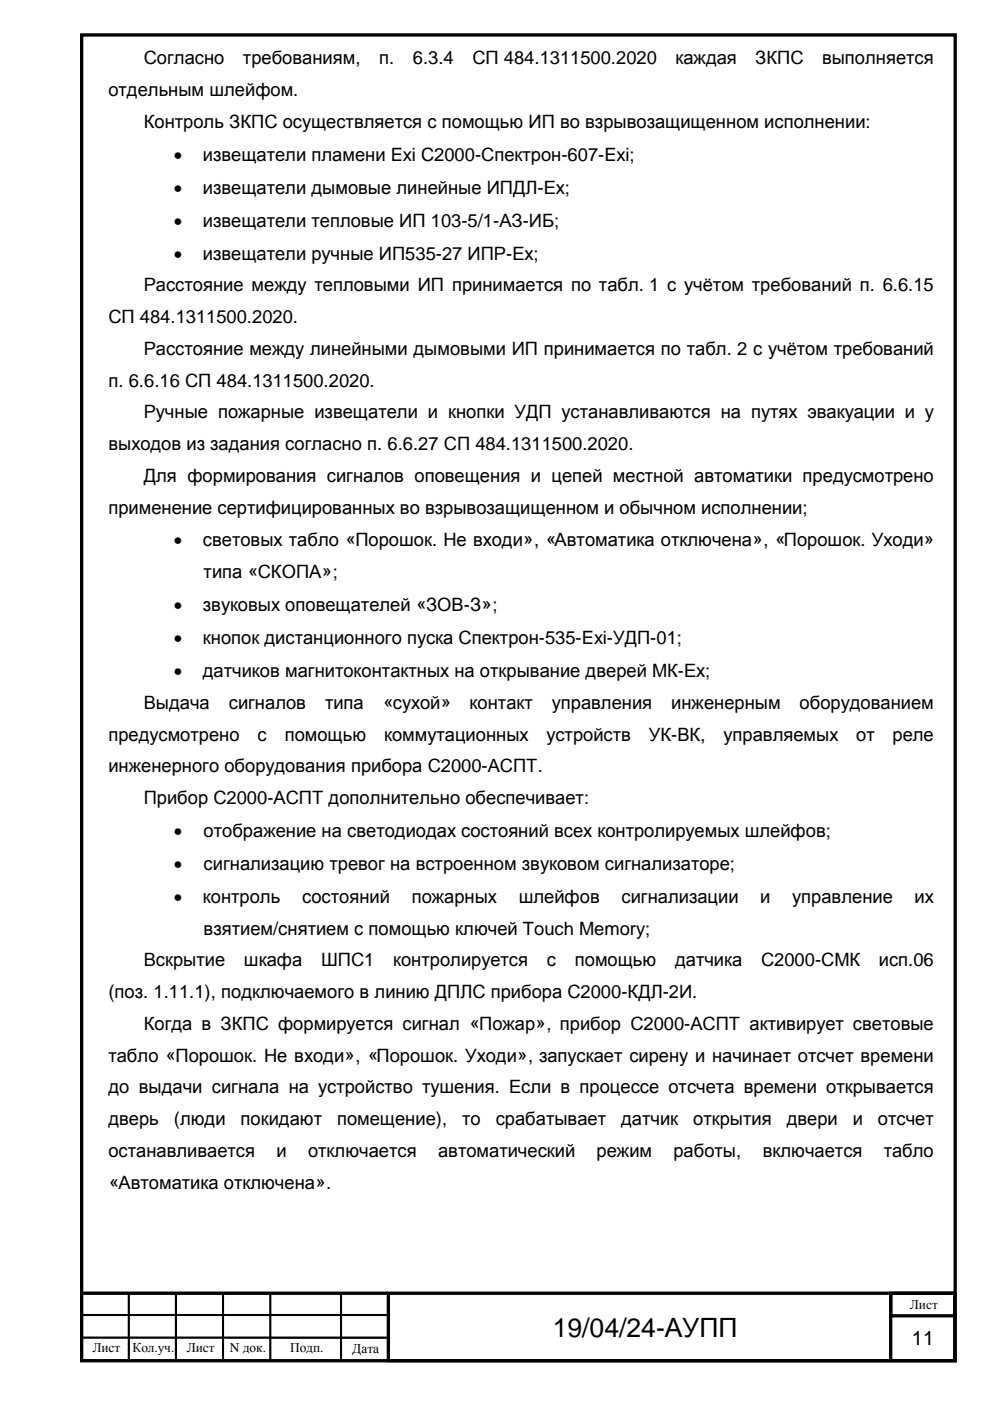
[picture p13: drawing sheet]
<svg xmlns="http://www.w3.org/2000/svg" width="210mm" height="297mm" viewBox="0 0 210 297" stroke-linecap="round" stroke-linejoin="round" font-family="sans-serif">
<defs><g id="words">
<text font-size="5.6" x="117.2" y="283.5">19/04/24-АУПП</text>
<text font-size="4.2" x="193.3" y="285.1">11</text>
<g font-size="3.9">
<text x="30.5" y="13.6">Согласно</text>
<text x="51.5" y="13.6">требованиям,</text>
<text x="80.4" y="13.6">п.</text>
<text x="87.5" y="13.6">6.3.4</text>
<text x="100.2" y="13.6">СП 484.1311500.2020</text>
<text x="143.2" y="13.6">каждая</text>
<text x="160.1" y="13.6">ЗКПС</text>
<text x="174.3" y="13.6">выполняется</text>
<text x="23" y="20.4">отдельным шлейфом.</text>
<text x="30.5" y="27.1">Контроль ЗКПС осуществляется с помощью ИП во взрывозащищенном исполнении:</text>
<text x="36.8" y="34.1">•</text>
<text x="43" y="34.1">извещатели пламени Exi C2000-Спектрон-607-Exi;</text>
<text x="36.8" y="41.1">•</text>
<text x="43" y="41.1">извещатели дымовые линейные ИПДЛ-Ех;</text>
<text x="36.8" y="48">•</text>
<text x="43" y="48">извещатели тепловые ИП 103-5/1-АЗ-ИБ;</text>
<text x="36.8" y="55">•</text>
<text x="43" y="55">извещатели ручные ИП535-27 ИПР-Ех;</text>
<text x="30.5" y="61.8">Расстояние между тепловыми ИП принимается по табл. 1 с учётом требований п. 6.6.15</text>
<text x="23" y="68.5">СП 484.1311500.2020.</text>
<text x="30.5" y="75.2">Расстояние между линейными дымовыми ИП принимается по табл. 2 с учётом требований</text>
<text x="23" y="82">п. 6.6.16 СП 484.1311500.2020.</text>
<text x="30.5" y="88.7">Ручные пожарные извещатели и кнопки УДП устанавливаются на путях эвакуации и у</text>
<text x="23" y="95.4">выходов из задания согласно п. 6.6.27 СП 484.1311500.2020.</text>
<text x="30.5" y="102.2">Для формирования сигналов оповещения и цепей местной автоматики предусмотрено</text>
<text x="23" y="108.9">применение сертифицированных во взрывозащищенном и обычном исполнении;</text>
<text x="36.8" y="115.9">•</text>
<text x="43" y="115.9">световых табло «Порошок. Не входи», «Автоматика отключена», «Порошок. Уходи»</text>
<text x="43.2" y="122.6">типа «СКОПА»;</text>
<text x="36.8" y="129.6">•</text>
<text x="43" y="129.6">звуковых оповещателей «ЗОВ-З»;</text>
<text x="36.8" y="136.6">•</text>
<text x="43" y="136.6">кнопок дистанционного пуска Спектрон-535-Exi-УДП-01;</text>
<text x="36.8" y="143.6">•</text>
<text x="43" y="143.6">датчиков магнитоконтактных на открывание дверей МК-Ех;</text>
<text x="30.5" y="150.3">Выдача</text>
<text x="48.5" y="150.3">сигналов</text>
<text x="68.9" y="150.3">типа</text>
<text x="81.2" y="150.3">«сухой»</text>
<text x="99.6" y="150.3">контакт</text>
<text x="117" y="150.3">управления</text>
<text x="142.3" y="150.3">инженерным</text>
<text x="169.5" y="150.3">оборудованием</text>
<text x="23" y="157">предусмотрено</text>
<text x="54.6" y="157">с</text>
<text x="60.4" y="157">помощью</text>
<text x="81.4" y="157">коммутационных</text>
<text x="115.9" y="157">устройств</text>
<text x="137.6" y="157">УК-ВК,</text>
<text x="153.4" y="157">управляемых</text>
<text x="181.5" y="157">от</text>
<text x="189.2" y="157">реле</text>
<text x="23" y="163.7">инженерного оборудования прибора С2000-АСПТ.</text>
<text x="30.5" y="170.5">Прибор С2000-АСПТ дополнительно обеспечивает:</text>
<text x="36.8" y="177.5">•</text>
<text x="43.2" y="177.5">отображение на светодиодах состояний всех контролируемых шлейфов;</text>
<text x="36.8" y="184.4">•</text>
<text x="43.2" y="184.4">сигнализацию тревог на встроенном звуковом сигнализаторе;</text>
<text x="36.8" y="191.4">•</text>
<text x="43" y="191.4">контроль</text>
<text x="64.1" y="191.4">состояний</text>
<text x="87.3" y="191.4">пожарных</text>
<text x="110" y="191.4">шлейфов</text>
<text x="131.8" y="191.4">сигнализации</text>
<text x="161.2" y="191.4">и</text>
<text x="168" y="191.4">управление</text>
<text x="193.9" y="191.4">их</text>
<text x="43.2" y="198.2">взятием/снятием с помощью ключей Touch Memory;</text>
<text x="30.5" y="204.9">Вскрытие</text>
<text x="51.7" y="204.9">шкафа</text>
<text x="68.1" y="204.9">ШПС1</text>
<text x="83.4" y="204.9">контролируется</text>
<text x="116" y="204.9">с</text>
<text x="121.9" y="204.9">помощью</text>
<text x="143.1" y="204.9">датчика</text>
<text x="161.4" y="204.9">С2000-СМК</text>
<text x="186.4" y="204.9">исп.06</text>
<text x="23" y="211.6">(поз. 1.11.1), подключаемого в линию ДПЛС прибора С2000-КДЛ-2И.</text>
<text x="30.5" y="218.4">Когда в ЗКПС формируется сигнал «Пожар», прибор С2000-АСПТ активирует световые</text>
<text x="23" y="225.1">табло «Порошок. Не входи», «Порошок. Уходи», запускает сирену и начинает отсчет времени</text>
<text x="23" y="231.8">до выдачи сигнала на устройство тушения. Если в процессе отсчета времени открывается</text>
<text x="23" y="238.5">дверь</text>
<text x="36.9" y="238.5">(люди</text>
<text x="51" y="238.5">покидают</text>
<text x="71.5" y="238.5">помещение),</text>
<text x="98" y="238.5">то</text>
<text x="105.1" y="238.5">срабатывает</text>
<text x="131.7" y="238.5">датчик</text>
<text x="147" y="238.5">открытия</text>
<text x="166.8" y="238.5">двери</text>
<text x="180.8" y="238.5">и</text>
<text x="186.1" y="238.5">отсчет</text>
<text x="23" y="245.3">останавливается</text>
<text x="58.6" y="245.3">и</text>
<text x="65.3" y="245.3">отключается</text>
<text x="92.9" y="245.3">автоматический</text>
<text x="126.5" y="245.3">режим</text>
<text x="142.8" y="245.3">работы,</text>
<text x="161.7" y="245.3">включается</text>
<text x="187.4" y="245.3">табло</text>
<text x="23" y="252">«Автоматика отключена».</text>
</g>
<g font-size="2.8">
<text x="192.9" y="277.5">Лист</text>
<text x="19.6" y="286.7">Лист</text>
<text x="28.1" y="286.7">Кол.уч.</text>
<text x="39.6" y="286.7">Лист</text>
<text x="48.7" y="286.7">N док.</text>
<text x="61.5" y="286.7">Подп.</text>
<text x="74.7" y="286.8">Дата</text>
</g>
</g></defs>
<path d="M17.3 7.4h185.2v281.1h-185.2zM82.3 274.2h120.1v14.3h-120.1zM188.8 274.2h13.6v4.8h-13.6z" fill="none" stroke="#000" stroke-width=".71"/>
<g fill="none" stroke="#000" stroke-width=".21">
<path d="M17.3 274h10v4.8h-10zM17.3 278.8h10v4.8h-10zM27.3 274h10v4.8h-10zM27.3 278.8h10v4.8h-10zM37.3 274h10v4.8h-10zM37.3 278.8h10v4.8h-10zM47.3 274h10v4.8h-10zM47.3 278.8h10v4.8h-10zM57.3 274.1h15v4.7h-15zM57.3 278.9h15v4.8h-15zM72.3 274.1h10v4.8h-10zM72.3 278.9h10v4.8h-10z"/>
<path d="M17.3 283.6h10v4.8h-10zM27.3 283.6h10v4.8h-10zM37.3 283.6h10v4.8h-10zM47.3 283.6h10v4.8h-10zM57.3 283.6h15v4.8h-15zM72.3 283.7h10v4.8h-10z"/>
</g>
<path d="M17.3 274.2h64.9M188.8 274.2v14.3" fill="none" stroke="#000" stroke-width=".71" stroke-linecap="butt"/>
<path d="M17.3 278.8h65M27.3 274.2v14.3M37.3 274.2v14.3M47.3 274.1v14.3M57.3 274v14.3M72.3 274.2v14.3M17.3 283.6h65" fill="none" stroke="#000" stroke-width=".44"/>
<use href="#words"/>
</svg>
